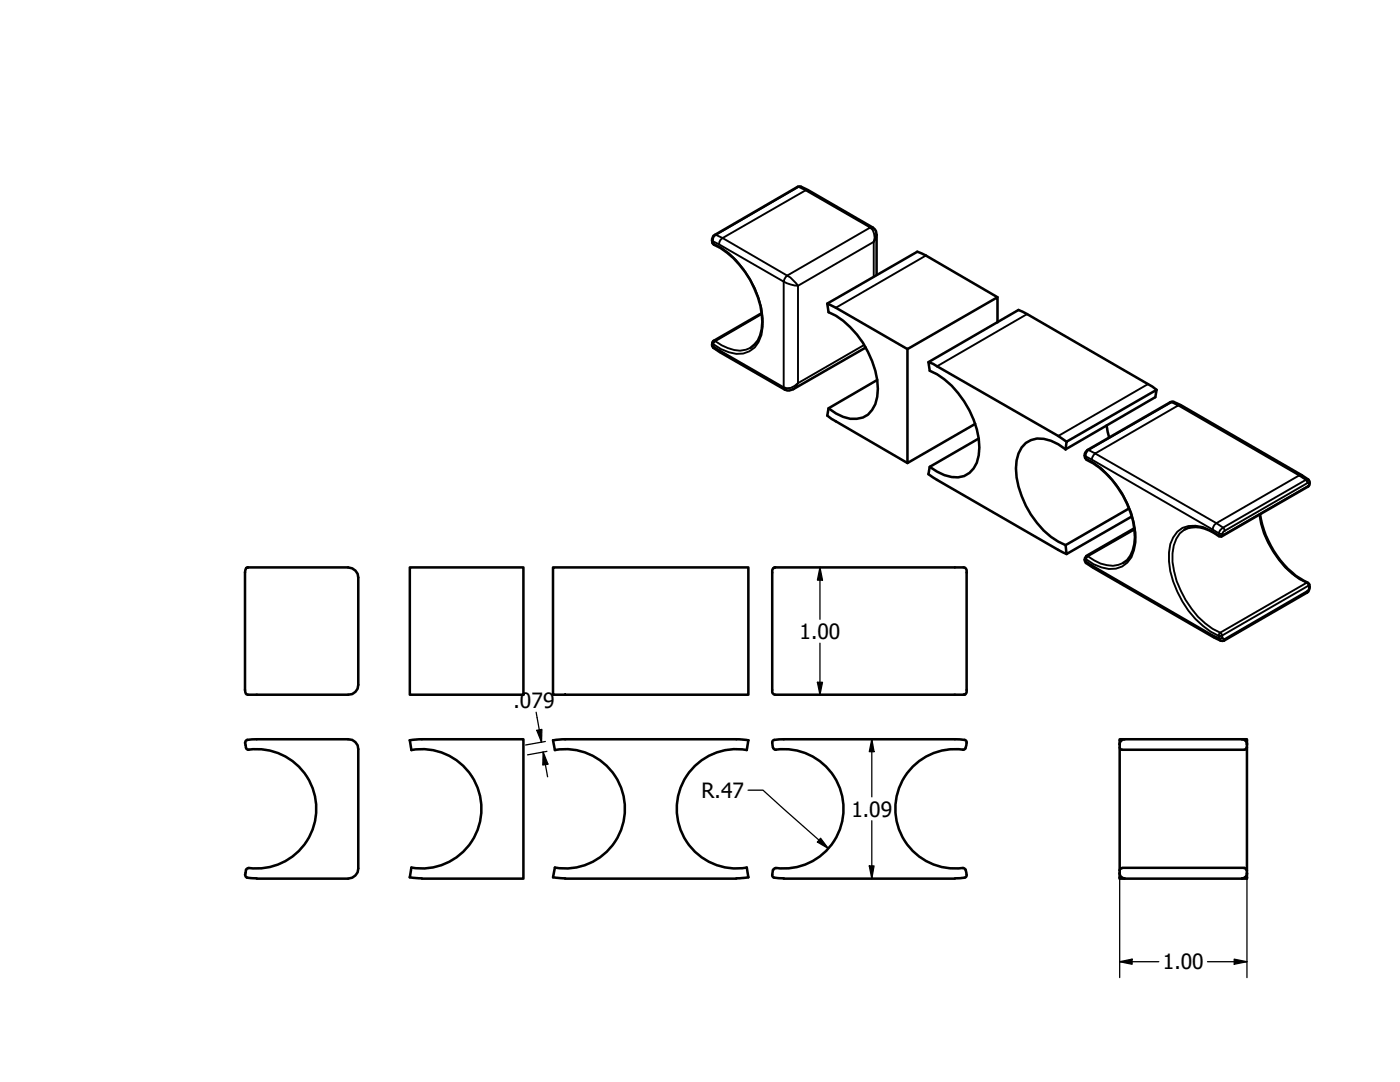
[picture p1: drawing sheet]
<svg xmlns="http://www.w3.org/2000/svg" width="279mm" height="216mm" viewBox="0 0 279 216" stroke-linecap="round" stroke-linejoin="round" font-family="sans-serif">
<defs><g id="words">
<g font-size="4.2">
<text x="159.6" y="127.4">1.00</text>
<text x="102.5" y="141.3">.079</text>
<text x="140" y="159.2">R.47</text>
<text x="169.9" y="162.9">1.09</text>
<text x="232.1" y="193.4">1.00</text>
</g>
</g></defs>
<!-- layer: Visible (ANSI) -->
<g fill="none" stroke="#000" stroke-width=".51">
<path d="M142.5 48.8a1.25 1.25 0 0 1 .2-1.9l16.5-9.6h.7l1.3 .6 13.4 7.8 .2 .4 .1 .8v8M142.5 48.8a18.3 18.3 0 0 1 9.6 15.4 6 6 0 0 1-2.3 5.2M199.1 59.3l-14.3-8.3-1.7-.8-18 10.4 .3 1.7a17.1 17.1 0 0 1 8.7 9.8 12.8 12.8 0 0 1 .6 8.5 4.6 4.6 0 0 1-6.4 2.6l-1.5-.7-1.4-1M142.2 68.4l-.1 .6 .3 .4 1.3 .9 13.4 7.6 1.2-.2 14.5-8.4M142.4 68l-.2 .3M152 62.5l-9.6 5.5M165.1 60.6l1.7 .8 14.3 8.3 18-10.4v5M175.1 75.8l-9.7 5.7-.3 1.4 .8 .7 15.2 8.8M181.1 69.7v22.7l13.5-7.8M185.3 72.3l.9 .3 25 14.4 1.7 1.1M230.8 77.8l-.8-.6-25-14.5-1.7-.9-18 10.5 .2 1.7a16.9 16.9 0 0 1 8.8 9.8 12.8 12.8 0 0 1 .6 8.5 4.4 4.4 0 0 1-5 2.9l-1.4-.4-1.5-.7-1.5-.9M195.3 87.5l-9.8 5.7-.2 1.4 1.7 1.2 24.2 13.9 1.7 .9"/>
<path d="M212.7 89.7a8.4 8.4 0 0 0-5.8-2.2 4.6 4.6 0 0 0-4 4.4 16.9 16.9 0 0 0 4 12.4 13.5 13.5 0 0 0 5.8 4.5M212.9 88.1l17.9-10.3-.2 1.4-17.9 10.5zM216.5 91.4a1.31 1.31 0 0 1 .5-1.6l16.9-9.7 1.7 .7 24.2 14 1.3 .9 .3 .4-.1 .6M216.6 91.3l.3 .4M216.9 91.8a18.3 18.3 0 0 1 9.2 12.1 10 10 0 0 1-.5 7l-.6 .9-.8 .5M220.9 84.9l.5 2.4M261.3 96.8l-.2 .3-17.3 10M49.2 113.3l20.3-.1a2.06 2.06 0 0 1 2 2.1v21.4a1.95 1.95 0 0 1-2 1.9h-20l-.4-.2-.2-.7v-23.5zM49.5 113.2l-.4 .1M81.8 113.2h22.7v25.4h-22.7zM110.4 113.2h39v25.4h-39zM154.7 113.2l37.9 .1 .3 .5v24.3l-.3 .5h-.3"/>
<path d="M154.7 113.2l-.3 .1-.3 .5v24.3l.3 .5h37.9M154.7 113.2l-.3 .1M216.5 111.3v.4l.2 .6 1.4 .9 24.2 14 1.7 .7 .3-.1 16.8-9.8a1.58 1.58 0 0 0 .2-1.4M216.8 111l-.2 .3M225.3 101.5l-12.6 7.3 .2 1.8 13-7.5M226.4 105.4l-9.6 5.5M236.4 105.7a5.8 5.8 0 0 1 5.9 .7l1 .6M243.3 107h.5M251.5 102.6a19.1 19.1 0 0 0 7.9 12.8l1.6 .9M261 116.3l.3 .4M192.7 138.6h-.4M48.9 148.2l.2 1"/>
<path d="M49.1 149.2l.3 .4a11.9 11.9 0 0 1 13.7 11.6 11.9 11.9 0 0 1-13.5 12M49.4 147.6l-.4 .2v.4M51.2 147.5l-1.9 .1M51.2 147.5h18.3a1.95 1.95 0 0 1 2 2v23.8a2.06 2.06 0 0 1-2 2h-18.3M81.8 147.7l.3 2a11.9 11.9 0 0 1 14 11.7 11.9 11.9 0 0 1-14 11.7M84.2 147.5l-2.4 .2M84.2 147.5h20.3v27.8h-20.3M110.4 147.7l.3 2a11.9 11.9 0 0 1 14 11.7 11.9 11.9 0 0 1-14 11.7M112.8 147.5h34.1M112.8 147.5l-2.4 .2M147 147.5l2.4 .2M149.4 147.7l-.4 2a11.9 11.9 0 0 0-13.9 11.7 11.9 11.9 0 0 0 13.9 11.7"/>
<path d="M154.1 148.2l.1 1M154.3 149.2l.3 .4h.2M154.8 149.6a11.9 11.9 0 0 1 13.5 11.8 11.9 11.9 0 0 1-13.5 11.8M190.6 147.5h-34.5l-1.8 .2-.2 .5M190.6 147.5l1.9 .1 .3 .2 .1 .4M192.7 149.2l-.3 .4a11.9 11.9 0 0 0-13.7 11.6 11.9 11.9 0 0 0 13.5 12M192.9 148.2l-.2 1M223.5 148.5v26.8h25.4v-26.8M223.5 149.1v.3l.4 .2M223.8 147.7h-.3v.8M224 149.6h24.3M224.4 147.5h24.5v.2"/>
<path d="M224.4 147.5h-.9v.2M224.4 147.5a.98 .98 0 0 0-.9 1M247.9 147.5a.98 .98 0 0 1 1 1M248.5 147.7h.4v.8M248.8 149.1l-.2 .4-.3 .1M49 174.6v.3l.4 .2M49.3 175.1l1.9 .2M49.6 173.2l-.4 .2-.3 1.2M82.1 173.1l-.3 1.9 2.4 .3M110.4 175l2.4 .3M110.7 173.1l-.3 2M112.8 175.3h34.1"/>
<path d="M149 173.1l.4 2M149.4 175l-2.4 .3M154.2 173.6l-.1 1.2 .2 .3 2.1 .2M154.8 173.2l-.4 .2-.1 .2M156.4 175.3h34.2M192.2 173.2l.2 .1a1.52 1.52 0 0 1 .5 1.3M192.9 174.6l-.1 .3-.3 .2-1.9 .2M223.5 174.3a.98 .98 0 0 0 .9 1M223.5 175.1h.3M223.9 173.2l-.4 .3v.2M224 173.2h24.3M248.3 173.2l.3 .1 .2 .4"/>
<path d="M248.5 175.1h.4M248.9 174.3a.98 .98 0 0 1-1 1"/>
</g>
<!-- layer: Visible Narrow (ANSI) -->
<g fill="none" stroke="#000" stroke-width=".38">
<path d="M159.2 37.3h.2l-16.5 9.6M159.9 37.3h-.5l1.4 .7M160.8 38l-16.6 9.5-1.3-.6M160.8 38l12.9 7.4-16.6 9.6-12.9-7.5-.6 .8-.1 .5M161.2 37.9l-.4 .1M142.1 48l.2 .6a17.5 17.5 0 0 1 8.3 8.9 15 15 0 0 1 1.4 9.4 4.7 4.7 0 0 1-6.5 3.4l-1.6-.6-1.6-1.1M142.2 48.5l.3 .3M142.7 46.9h.2M142.9 46.9a1.22 1.22 0 0 0-.7 1.2l1.3 .7M143.5 48.8l12.9 7.4v21.1l-14.2-8.3 .2 .4M156.8 55.3l.3-.3 .6 .4 1.6 1.6a6.9 6.9 0 0 1-2.9-.8zM159.3 57v19.5"/>
<path d="M174.2 45.4h-.5a2.6 2.6 0 0 1 .7 2.9l.4-.7 .1-.7M174.4 55.2v-6.9l-15.1 8.7M184.8 51l-18 10.4M142.2 68.4l.1 .2M142.3 68.6l-.1 .4-.1-.3M142.4 68l.3 .1-.4 .5M143.5 69.8l.2 .5M152 62.7l-9.3 5.4a9.1 9.1 0 0 0 5 1.9l1.1-.2 1-.4M159.3 76.5l-.4 .7-.6 .5M159.3 76.5a2.4 2.4 0 0 1-2.9 .8l.2 .4M172.5 68.8l-13.2 7.7M205 62.7l-18 10.4"/>
<path d="M229.1 76.6l-17.9 10.4M216.5 90.9l.2 .2M216.5 91.4l.4 .4M216.7 91.1v.4a18.9 18.9 0 0 1 9.1 10.9 11.9 11.9 0 0 1 0 8.8 4.7 4.7 0 0 1-6 2l-1.6-.6-1.5-1M216.7 91.1l25.3 14.6M217 89.8h.2a1.5 1.5 0 0 0-.5 1.3M217.2 89.8l16.6-9.5 1.3 .6-16.5 9.6zM218.6 90.5l-.4 .3-.3 .9M218.6 90.5l24.2 13.9M234.3 80.2l-.7 .1M235.6 80.8l-.5 .1 24.2 14 .5-.1M260.9 96.4l.3-.1v.3"/>
<path d="M260.9 96.4l-16.5 9.5M261.1 95.7l-.5 .1 .3 .6M261.2 96.6v.3l-17.3 10M261.3 96.7l-.3 .4M261.4 96.4l-.2 .2M216.5 111.7l.2 .3M216.5 111.3l.2 .3M216.7 112v.3M216.7 112l1.2 .8 24.1 13.9 1.3 .6-.1-.4M216.7 111.6v.4M216.8 110.9l.3 .1-.4 .6M217.9 112.8l.2 .4"/>
<path d="M226.4 105.7l-9.3 5.3a7.3 7.3 0 0 0 6.1 1.7l1-.4M236.4 105.7a5.8 5.8 0 0 0-2.4 4.7 17.9 17.9 0 0 0 5.1 12.7l2.9 2.4 1.5 .7 17.3-9.9M242 105.7l1.3 .7-.1 .4M242.8 104.4l16.5-9.5 1.3 .9-16.5 9.5zM242.8 104.4l-.4 .3-.4 1M243.2 106.8l.7 .1M243.2 106.8l-1.6-.9a6.2 6.2 0 0 0-5.6-.6 5.8 5.8 0 0 0-2.7 4.9 18.6 18.6 0 0 0 5.3 13.3l3 2.5 1.6 .9M243.2 106.8l.1 .2M243.9 106.9l-.1 .2M244 106.5l-.1 .4M244.4 105.9l-.3-.6a1.58 1.58 0 0 0-.8 1.1l.7 .1M244.4 105.9l-.4 .6"/>
<path d="M251.3 102.7a19.2 19.2 0 0 0 8 12.9l1.5 .7M260.8 116.3l.4 .5M260.8 116.3h.2M260.9 117.9v.3M260.9 117.9l-16.5 9.6M261.2 116.8l-17.3 10 .1 .5M261.2 116.8v.5M261.2 117.3v.4l-.3 .2M261.3 116.6l-.1 .2M261.4 117.1l-.2 .2M242 126.7l.3 .5M243.5 126.2l.4 .6-.7 .1z"/>
<path d="M244 127.3h-.7l.3 .5M244 127.3l.1 .2h.3M244.4 127.5l-.1 .3"/>
</g>
<!-- layer: Dimension (ANSI) -->
<g fill="none" stroke="#000" stroke-width=".25">
<path d="M163.6 113.2l.5 2.6h-1zM163.6 113.2v10.4M163.1 136.1h1l-.5 2.5zM163.6 128.3v10.3M107 142.1l1.1 6M107.1 145.7l1-.2v2.6zM108.4 150.1l.9 2.4-1 .2zM108.4 150.1l.9 4.9M108.8 148l-3.9 .7M109.2 149.9l-3.9 .7M149.3 157.7h3l13 11.6M174 147.5l.4 2.5h-.9z"/>
<path d="M174 147.5v11.5M163.8 167.3l1.5 2-2.2-1.3zM173.5 172.8h.9l-.4 2.5zM174 163.8v11.5M223.5 175.4v19.7M248.9 175.4v19.7M223.5 191.9l2.4-.5v1zM223.5 191.9h7.8M241 191.9h7.9M246.3 191.4l2.6 .5-2.6 .5z"/>
</g>
<g fill="#000">
<path d="M163.6 113.2l.5 2.6h-1z" fill-rule="evenodd"/>
<path d="M163.1 136.1h1l-.5 2.5z" fill-rule="evenodd"/>
<path d="M107.1 145.7l1-.2v2.6z" fill-rule="evenodd"/>
<path d="M108.4 150.1l.9 2.4-1 .2z" fill-rule="evenodd"/>
<path d="M174 147.5l.4 2.5h-.9z" fill-rule="evenodd"/>
<path d="M163.8 167.3l1.5 2-2.2-1.3z" fill-rule="evenodd"/>
<path d="M173.5 172.8h.9l-.4 2.5z" fill-rule="evenodd"/>
<path d="M223.5 191.9l2.4-.5v1z" fill-rule="evenodd"/>
<path d="M246.3 191.4l2.6 .5-2.6 .5z" fill-rule="evenodd"/>
</g>
<use href="#words"/>
</svg>
